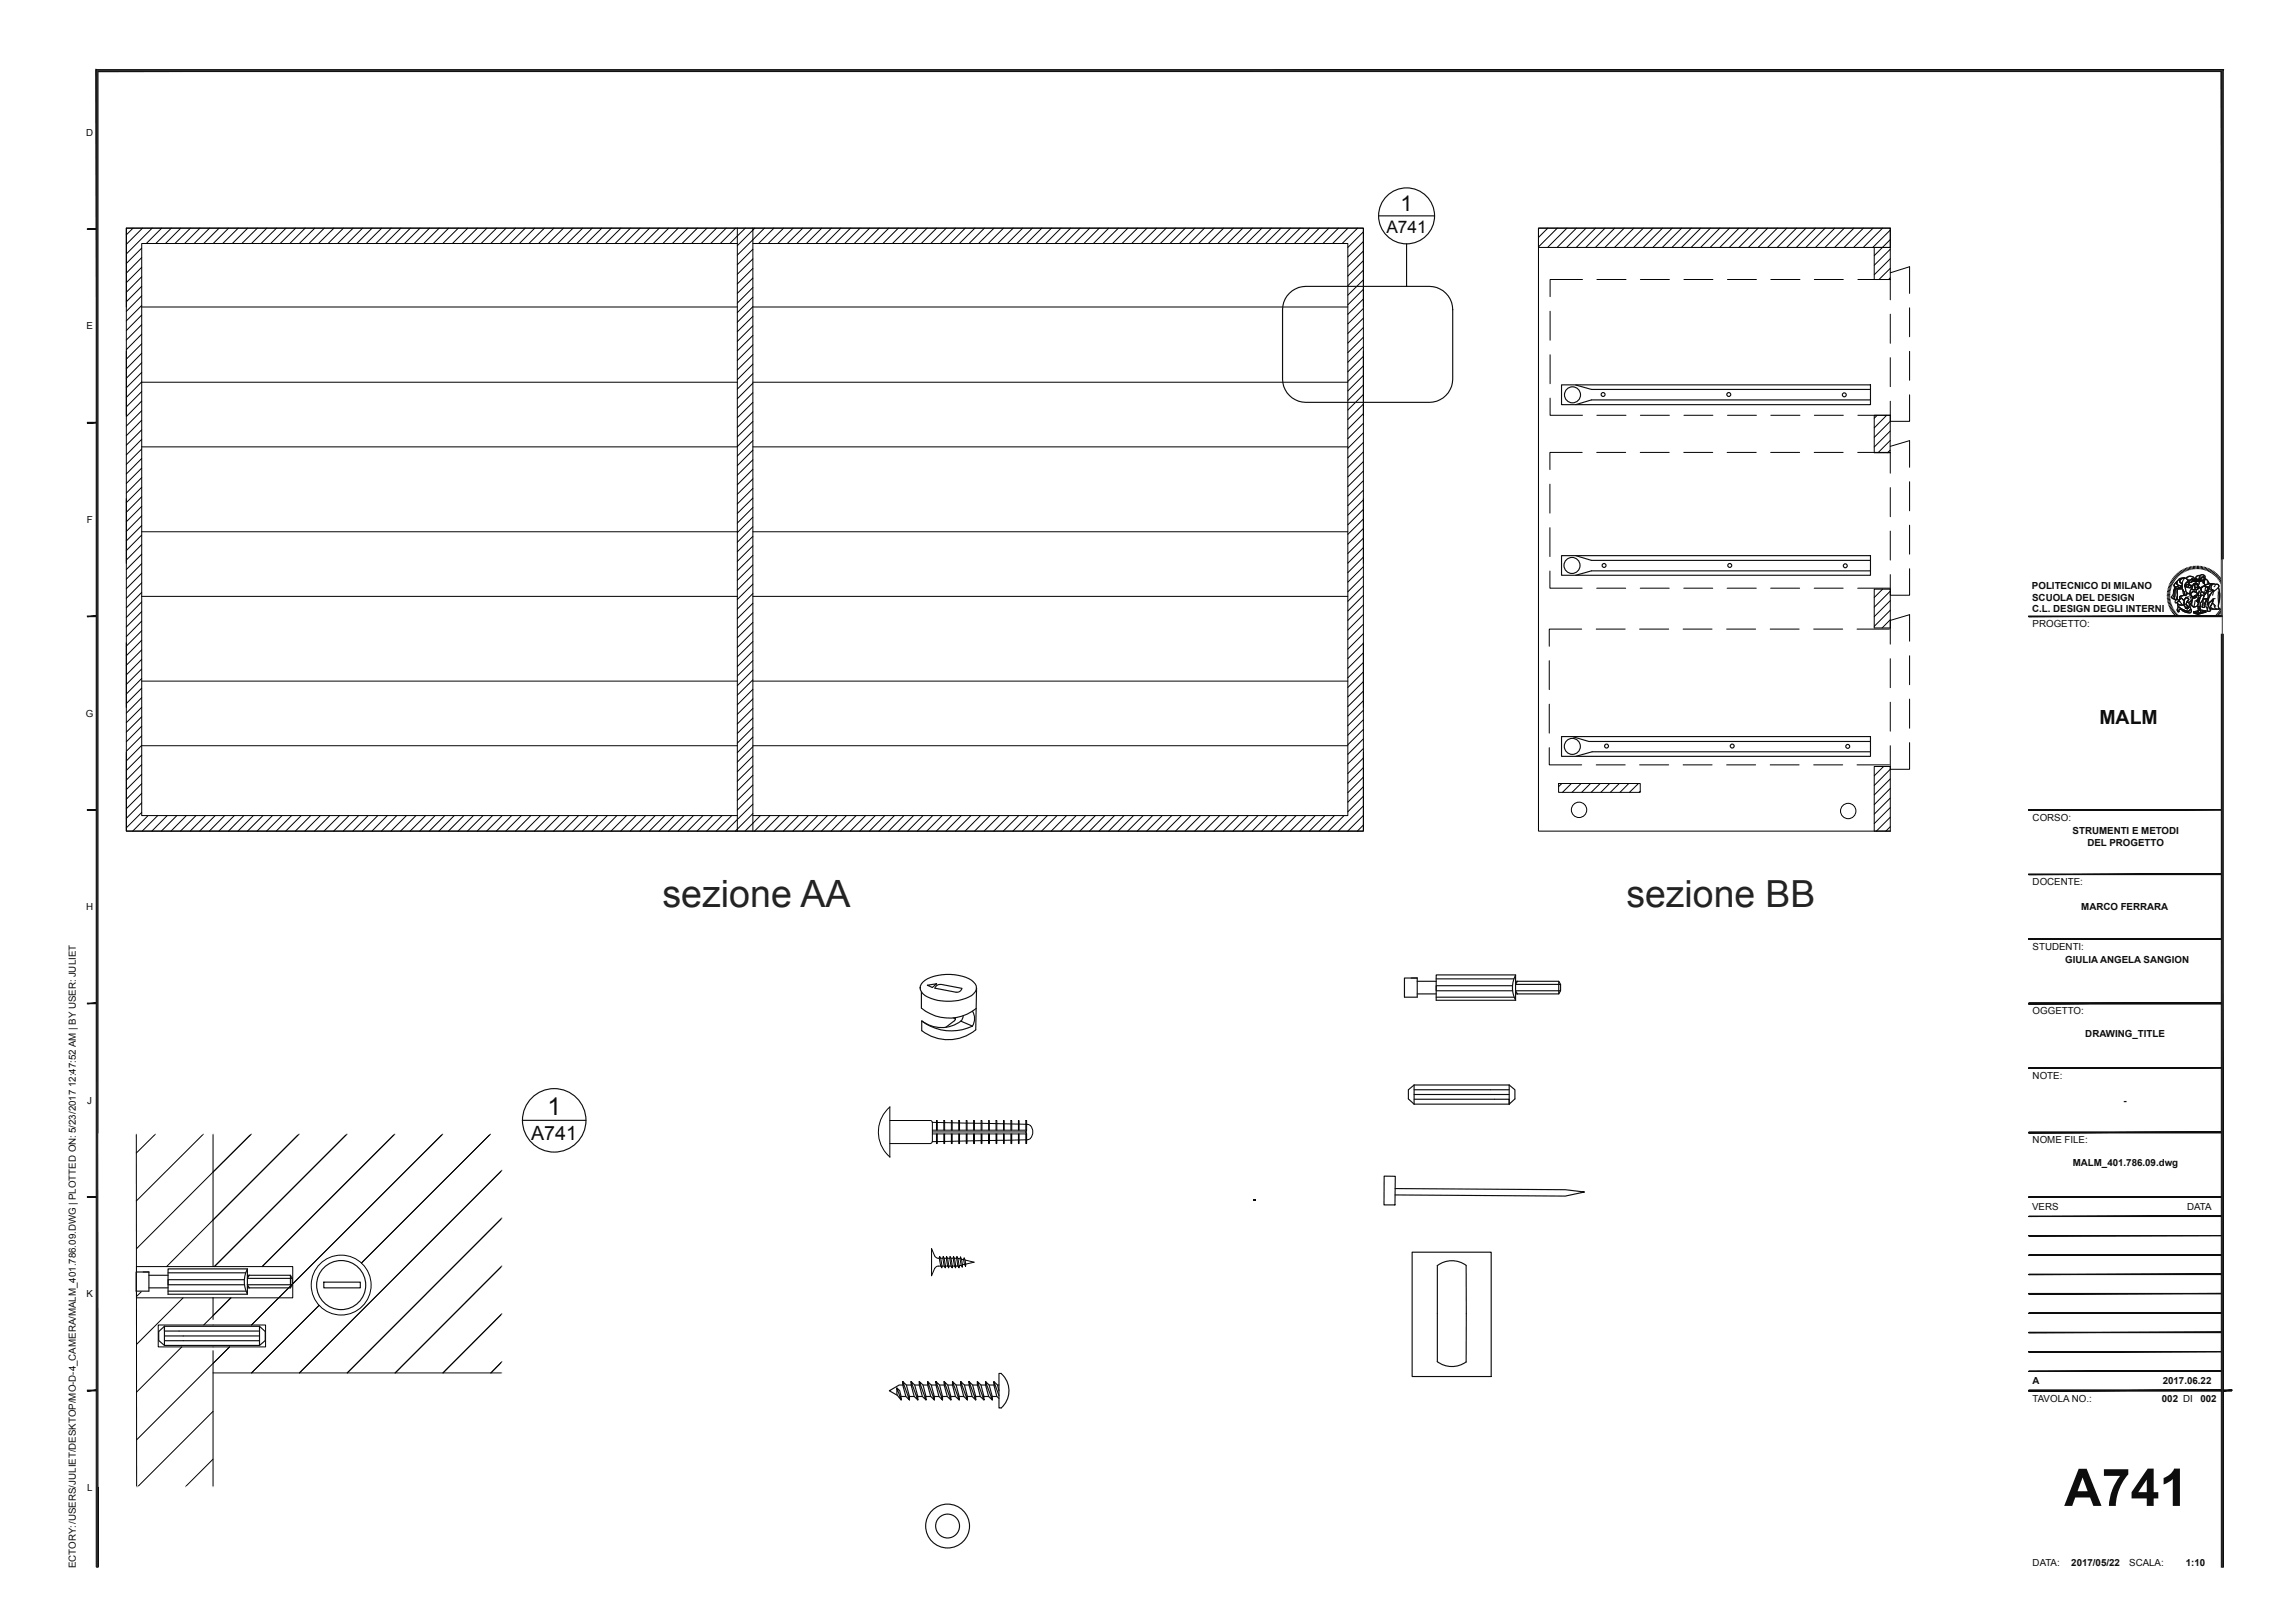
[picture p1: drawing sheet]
<svg xmlns="http://www.w3.org/2000/svg" width="594mm" height="420mm" viewBox="0 0 594 420" stroke-linecap="round" stroke-linejoin="round" font-family="sans-serif">
<defs><g id="words">
<text font-size="13.4" fill="#0d0d0d" x="534" y="389.7">A741</text>
<g font-size="9.7" fill="#222">
<text x="171.4" y="234.6">sezione AA</text>
<text x="420.8" y="234.6">sezione BB</text>
</g>
<text font-size="6.4" fill="#0d0d0d" x="141.6" y="288.5">1</text>
<text font-size="5.6" fill="#0d0d0d" x="362.3" y="54.6">1</text>
<text font-size="5.1" fill="#0d0d0d" x="137.4" y="294.9">A741</text>
<text font-size="5" fill="#0d0d0d" x="543.1" y="187.3">MALM</text>
<text font-size="4.5" fill="#0d0d0d" x="358.7" y="60.3">A741</text>
<g font-size="2.5" fill="#0d0d0d">
<text x="22.3" y="35.2">D</text>
<text x="22.4" y="85.2">E</text>
<text x="22.4" y="135.3">F</text>
<text x="525.7" y="152.4">POLITECNICO DI MILANO</text>
<text x="525.7" y="155.4">SCUOLA DEL DESIGN</text>
<text x="525.7" y="158.5">C.L. DESIGN DEGLI INTERNI</text>
<text x="525.9" y="162.3">PROGETTO:</text>
<text x="22.2" y="185.4">G</text>
<text x="525.9" y="212.4">CORSO:</text>
<text x="536.2" y="215.8">STRUMENTI E METODI</text>
<text x="540" y="218.8">DEL PROGETTO</text>
<text x="525.9" y="229">DOCENTE:</text>
<text x="22.3" y="235.5">H</text>
<text x="538.4" y="235.5">MARCO FERRARA</text>
<text x="525.9" y="245.8">STUDENTI:</text>
<text x="534.3" y="249.2">GIULIA ANGELA SANGION</text>
<text x="525.9" y="262.4">OGGETTO:</text>
<text x="539.5" y="268.4">DRAWING_TITLE</text>
<text x="525.9" y="279.1">NOTE:</text>
<text x="22.6" y="285.6">J</text>
<text x="549.4" y="285.6">-</text>
<text x="525.9" y="295.9">NOME FILE:</text>
<text x="536.2" y="301.8">MALM_401.786.09.dwg</text>
<text x="525.7" y="313.2">VERS</text>
<text x="565.8" y="313.2">DATA</text>
<text x="22.4" y="335.7">K</text>
<text x="525.9" y="358.2">A</text>
<text x="559.5" y="358.2">2017.06.22</text>
<text x="525.9" y="362.7">TAVOLA NO.:</text>
<text x="559.3" y="362.8">002 DI</text>
<text x="569.3" y="362.8">002</text>
<text x="22.5" y="385.8">L</text>
<text x="525.9" y="405.4">DATA:</text>
<text x="535.9" y="405.3">2017/05/22</text>
<text x="550.8" y="405.3">SCALA:</text>
<text x="565.5" y="405.3">1:10</text>
<text x="19.6" y="410.2" transform="rotate(-90 19.6 410.2)">DIRECTORY: /USERS/JULIET/DESKTOP/MO-D-4_CAMERA/MALM_401.786.09.DWG | PLOTTED ON: 5/23/2017 12:47:52 AM | BY USER: JULIET</text>
</g>
</g></defs>
<g fill="none" stroke="#000" stroke-width=".26">
<path d="M32.7 59h320v156.1h-320zM34.4 59l-1.7 1.8M36.9 59l-4.2 4.2M39.4 59l-6.7 6.7M41.8 59l-4 4M44.3 59l-4 4M46.8 59l-4 4M49.3 59l-4 4M51.7 59l-3.9 4M54.2 59l-4 4M56.7 59l-4 4M59.1 59l-3.9 4"/>
<path d="M61.6 59l-4 4M64.1 59l-4 4M66.6 59l-4 4M69 59l-3.9 4M71.5 59l-4 4M74 59l-4 4M76.5 59l-4 4M79 59l-4 4M81.4 59l-4 4M83.9 59l-4 4M86.4 59l-4 4M88.9 59l-4 4"/>
<path d="M91.4 59l-4.1 4M93.8 59l-4 4M96.3 59l-4 4M98.8 59l-4.1 4M101.2 59l-4 4M103.7 59l-4 4M106.2 59l-4 4M108.7 59l-4.1 4M111.1 59l-4 4M113.6 59l-4 4M116.1 59l-4 4M118.6 59l-4 4"/>
<path d="M121 59l-3.9 4M123.5 59l-4 4M126 59l-4 4M128.5 59l-4 4M130.9 59l-3.9 4M133.4 59l-4 4M135.9 59l-4 4M138.3 59l-3.9 4M140.8 59l-4 4M143.3 59l-4 4M145.8 59l-4 4M148.3 59l-4 4"/>
<path d="M150.7 59l-4 4M153.2 59l-4 4M155.7 59l-4 4M158.2 59l-4 4M160.7 59l-4.1 4M163.1 59l-4 4M165.6 59l-4 4M168.1 59l-4 4M170.6 59l-4.1 4M173 59l-4 4M175.5 59l-4 4M178 59l-4.1 4"/>
<path d="M180.4 59l-4 4M182.9 59l-4 4M185.4 59l-4 4M187.9 59l-4 4M190.3 59l-3.9 4M190.8 59v156.1M192.8 59l-4 4M194.8 59v156.1M195.3 59l-4.5 4.6M197.8 59l-7 7M200.2 59l-3.9 4M202.7 59l-4 4"/>
<path d="M205.2 59l-4 4M207.7 59l-4 4M210.1 59l-4 4M212.6 59l-4 4M215.1 59l-4 4M217.6 59l-4 4M220 59l-4 4M222.5 59l-4 4M225 59l-4 4M227.5 59l-4 4M230 59l-4.1 4M232.4 59l-4 4"/>
<path d="M234.9 59l-4 4M237.4 59l-4 4M239.9 59l-4.1 4M242.3 59l-4 4M244.8 59l-4 4M247.3 59l-4 4M249.7 59l-4 4M252.2 59l-4 4M254.7 59l-4 4M257.2 59l-4 4M259.6 59l-3.9 4M262.1 59l-4 4"/>
<path d="M264.6 59l-4 4M267.1 59l-4 4M269.5 59l-3.9 4M272 59l-4 4M274.5 59l-4 4M277 59l-4 4M279.4 59l-3.9 4M281.9 59l-4 4M284.4 59l-4 4M286.9 59l-4 4M289.3 59l-4 4M291.8 59l-4 4"/>
<path d="M294.3 59l-4 4M296.8 59l-4 4M299.3 59l-4.1 4M301.7 59l-4 4M304.2 59l-4 4M306.7 59l-4 4M309.2 59l-4.1 4M311.6 59l-4 4M314.1 59l-4 4M316.6 59l-4 4M319.1 59l-4.1 4M321.5 59l-4 4"/>
<path d="M324 59l-4 4M326.5 59l-4 4M328.9 59l-3.9 4M331.4 59l-4 4M333.9 59l-4 4M336.4 59l-4 4M338.8 59l-3.9 4M341.3 59l-4 4M343.8 59l-4 4M346.3 59l-4 4M348.7 59l-3.9 4M351.2 59l-4 4"/>
<path d="M398 59h91v5h-91zM400.4 59l-2.4 2.5M402.9 59l-4.9 4.9M405.4 59l-5 5M407.8 59l-5 5M410.3 59l-5 5M412.8 59l-5 5M415.2 59l-4.9 5M417.7 59l-5 5M420.2 59l-5 5M422.7 59l-5 5M425.2 59l-5 5"/>
<path d="M427.7 59l-5 5M430.1 59l-5 5M432.6 59l-5 5M435.1 59l-5 5M437.6 59l-5 5M440 59l-5 5M442.5 59l-5 5M445 59l-5 5M447.5 59l-5.1 5M449.9 59l-5 5M452.4 59l-5 5M454.9 59l-5 5"/>
<path d="M457.3 59l-5 5M459.8 59l-5 5M462.3 59l-5 5M464.8 59l-5 5M467.2 59l-5 5M469.7 59l-5 5M472.2 59l-5 5M474.7 59l-5 5M477.1 59l-5 5M479.6 59l-5 5M482.1 59l-5 5M484.6 59l-5 5"/>
<path d="M487 59l-5 5M489 59.5l-4.5 4.5M32.7 79.4v-20.4h320v20.4M36.7 64.2l-4 4M36.7 66.7l-4 4M36.7 69.2l-4 3.9M36.7 71.6l-4 4M36.7 74.1l-4 4M36.7 76.6l-4 4M36.7 79.1l-4 3.9M36.7 79.4h154.1M190.8 63h-154.1v148.1h154.1"/>
<path d="M194.8 63h153.9v148.1h-153.9M194.8 64.5l-4 4M194.8 67l-4 4M194.8 69.5l-4 4M194.8 71.9l-4 4M194.8 74.4l-4 4M194.8 76.9l-4 4M194.8 79.4l-4 4M194.8 79.4h153.9M352.7 60l-4 4M352.7 62.5l-4 4M352.7 65l-4 4"/>
<path d="M352.7 67.5l-4 3.9M352.7 69.9l-4 4M352.7 72.4l-4 4M352.7 74.9l-4 4M352.7 77.4l-4 3.9M352.7 79.8l-4 4M409.4 72.3h-8.4v4.5M413.1 72.3h7.6M424.4 72.3h7.5M435.7 72.3h7.4M446.9 72.3h7.5M458.1 72.3h7.6"/>
<path d="M469.4 72.3h7.5M480.7 72.3h8.3M489 64v-5h-91v156.1h91M489 64h-4.1v8.3M489 62l-4.1 4.1M489 64.5l-4.1 4.1M489 67l-4.1 4.1M489 69.5l-2.9 2.8M489 71.9l-.4 .4M489 70.6l5-1.6v6.9M489 64v13.6M494 79.7v7.4"/>
<path d="M32.7 90.8v16.8M36.7 81.5l-4 4M36.7 84l-4 4M36.7 86.5l-4 4M36.7 89l-4 3.9M36.7 91.4l-4 4M36.7 93.9l-4 4M36.7 96.4l-4 4M36.7 98.8l-4 4.1M36.7 98.9h154.1M194.8 84.3l-4 4M194.8 81.9l-4 3.9"/>
<path d="M194.8 86.8l-4 4M194.8 89.3l-4 4M194.8 91.8l-4 3.9M194.8 94.2l-4 4M194.8 96.7l-4 4M194.8 99.2l-4 4M194.8 98.9h153.9M352.7 82.3l-4 4M352.7 84.8l-4 4M352.7 87.3l-4 4M352.7 89.7l-4 4.1M352.7 92.2l-4 4"/>
<path d="M352.7 94.7l-4 4M352.7 97.1l-4 4.1M352.7 99.6l-4 4M352.7 90.8v16.8M401 80.5v7.5M401 91.8v7.5M489 81.3v7.5M489 92.6v7.5M494 90.9v7.5M36.7 101.3l-4 4M36.7 103.8l-4 4M36.7 106.3l-4 4"/>
<path d="M36.7 108.7l-4 4.1M36.7 111.2l-4 4M36.7 113.7l-4 4M36.7 116.2l-4 4M36.7 118.6l-4 4.1M36.7 115.6h154.1M194.8 101.6l-4 4M194.8 106.6l-4 4M194.8 111.5l-4 4.1M194.8 104.1l-4 4M194.8 109.1l-4 4M194.8 114l-4 4"/>
<path d="M194.8 116.5l-4 4M194.8 119l-4 4M194.8 115.6h153.9M352.7 102.1l-4 4M352.7 104.6l-4 4M352.7 107l-4 4.1M352.7 109.5l-4 4M352.7 112l-4 4M352.7 114.5l-4 4M352.7 116.9l-4 4.1M352.7 119.4l-4 4M401 103v4.5h8.4"/>
<path d="M409.3 117.1h-8.3v4.4M413.1 117.1h7.5M413.1 107.5h7.6M424.3 117.1h7.5M424.4 107.5h7.5M435.6 117.1h7.5M435.7 107.5h7.4M446.8 117.1h7.6M446.9 107.5h7.5M458.1 117.1h7.5M458.1 107.5h7.6M469.3 117.1h7.5"/>
<path d="M469.4 107.5h7.5M480.7 107.5h8.3M485.6 107.5l-.7 .7M488.1 107.5l-3.2 3.2M489 107.5h-4.1v9.7h4.1M489 109l-4.1 4.2M489 111.5l-4.1 4.2M489 114l-3.1 3.2M489 116.5l-.7 .7M489 115.5l5-1.5v6.9M489 117.1v5.4M489 107.5v9.6h-8.4"/>
<path d="M494 102.2v6.8h-5v-5.2M32.7 129v16.8M36.7 121.1l-4 4M36.7 123.6l-4 4M36.7 126.1l-4 4M36.7 128.5l-4 4.1M36.7 131l-4 4M36.7 133.5l-4 4M36.7 136l-4 4M36.7 138.5l-4 4M36.7 137.6h154.1M194.8 121.4l-4 4.1"/>
<path d="M194.8 126.4l-4 4M194.8 123.9l-4 4M194.8 128.9l-4 4M194.8 131.3l-4 4.1M194.8 133.8l-4 4M194.8 136.3l-4 4M194.8 138.8l-4 4M194.8 137.6h153.9M352.7 121.9l-4 4M352.7 124.4l-4 4M352.7 126.9l-4 4M352.7 129.4l-4 3.9"/>
<path d="M352.7 131.8l-4 4M352.7 134.3l-4 4M352.7 136.8l-4 4M352.7 139.3l-4 3.9M352.7 129v16.8M401 125.3v7.5M401 136.6v7.4M489 126.2v7.5M489 137.4v7.5M494 124.7v7.5M494 135.9v7.5M36.7 140.9l-4 4"/>
<path d="M36.7 143.4l-4 4M36.7 145.9l-4 4M36.7 148.4l-4 3.9M36.7 150.8l-4 4M36.7 153.3l-4 4M36.7 155.8l-4 4M36.7 158.3l-4 3.9M36.7 154.3h154.1M194.8 158.6l-4 4M194.8 148.7l-4 4M194.8 141.2l-4 4.1M194.8 143.7l-4 4"/>
<path d="M194.8 146.2l-4 4M194.8 151.2l-4 3.9M194.8 153.6l-4 4M194.8 156.1l-4 4M194.8 154.3h153.9M352.7 141.7l-4 4M352.7 144.2l-4 4M352.7 146.7l-4 3.9M352.7 149.1l-4 4M352.7 151.6l-4 4M352.7 154.1l-4 4M352.7 156.6l-4 4"/>
<path d="M352.7 159l-4 4.1M401 147.8v4.4h8.3M413.1 152.2h7.5M424.3 152.2h7.5M435.6 152.2h7.5M446.8 152.2h7.6M458.1 152.2h7.5M469.3 152.2h7.5M480.6 152.2h8.4M487 152.5l-2.1 2.1M489 153l-4.1 4.1M489 155.4l-4.1 4.2"/>
<path d="M489 157.9l-4.1 4.2M494 147.2v6.8h-5v-5.3M32.7 166.4v16.7M36.7 160.7l-4 4M36.7 163.2l-4 4M36.7 165.7l-4 4M36.7 168.2l-4 4M36.7 170.6l-4 4.1M36.7 173.1l-4 4M36.7 175.6l-4 4M36.7 178.1l-4 4M36.7 176.3h154.1"/>
<path d="M194.8 163.5l-4 4M194.8 168.5l-4 4M194.8 173.4l-4 4M194.8 161.1l-4 3.9M194.8 166l-4 4M194.8 171l-4 3.9M194.8 175.9l-4 4M194.8 178.4l-4 4M194.8 176.3h153.9M352.7 161.5l-4 4M352.7 164l-4 4M352.7 166.5l-4 4"/>
<path d="M352.7 168.9l-4 4.1M352.7 171.4l-4 4M352.7 173.9l-4 4M352.7 176.4l-4 4M352.7 178.8l-4 4.1M352.7 166.4v16.7M400.8 171v7.5M409.2 162.8h-8.4v4.4M413 162.8h7.5M424.2 162.8h7.5M435.4 162.8h7.5M446.7 162.8h7.5"/>
<path d="M458 162.8h7.5M469.2 162.8h7.5M480.4 162.8h8.4M489 162.5h-4.1v-10h4.1v14.2M489 160.4l-2.1 2.1M489 160.6l5-1.5v6.8M489 170.5v7.5M494 169.7v7.5M32.7 194.7v20.4h320v-20.4M36.7 180.5l-4 4.1M36.7 183l-4 4M36.7 185.5l-4 4"/>
<path d="M36.7 187.9l-4 4.1M36.7 190.4l-4 4M36.7 192.9l-4 4M36.7 195.4l-4 4M36.7 197.8l-4 4.1M36.7 193h154.1M194.8 183.3l-4 4.1M194.8 188.3l-4 4M194.8 195.7l-4 4M194.8 180.9l-4 4M194.8 185.8l-4 4M194.8 190.7l-4 4.1"/>
<path d="M194.8 193.2l-4 4M194.8 198.2l-4 4M194.8 193h153.9M352.7 181.3l-4 4M352.7 183.8l-4 4M352.7 186.2l-4 4.1M352.7 188.7l-4 4M352.7 191.2l-4 4M352.7 193.7l-4 4M352.7 196.2l-4 4M352.7 198.7l-4 3.9M400.8 193.5v4.4h8.4"/>
<path d="M400.8 182.2v7.5M413 197.9h7.5M424.2 197.9h7.5M435.4 197.9h7.5M446.7 197.9h7.5M458 197.9h7.5M469.2 197.9h7.5M480.4 197.9h8.4M484.9 198.4h4.1v16.7h-4.1zM487.3 198.4l-2.4 2.4M489 199.1l-4.1 4.2M489 181.7v7.5"/>
<path d="M494 192.2v6.9h-5v-6.1M494 180.9v7.6M36.7 200.3l-4 4M36.7 202.8l-4 4M36.7 205.3l-4 4M36.7 207.8l-4 4M36.7 210.3l-4 3.9M38.3 211.1l-4 4M40.8 211.1l-4 4M43.3 211.1l-4 4M45.8 211.1l-4.1 4M48.2 211.1l-4 4"/>
<path d="M50.7 211.1l-4 4M53.2 211.1l-4 4M55.7 211.1l-4.1 4M58.1 211.1l-4 4M60.6 211.1l-4 4M63.1 211.1l-4 4M65.5 211.1l-3.9 4M68 211.1l-4 4M70.5 211.1l-4 4M73 211.1l-4 4M75.4 211.1l-3.9 4M77.9 211.1l-4 4"/>
<path d="M80.4 211.1l-4 4M82.9 211.1l-4 4M85.3 211.1l-3.9 4M87.8 211.1l-4 4M90.3 211.1l-4 4M92.8 211.1l-4 4M95.2 211.1l-3.9 4M97.7 211.1l-4 4M100.2 211.1l-4 4M102.7 211.1l-4 4M105.2 211.1l-4.1 4M107.6 211.1l-4 4"/>
<path d="M110.1 211.1l-4 4M112.6 211.1l-4 4M115.1 211.1l-4.1 4M117.5 211.1l-4 4M120 211.1l-4 4M122.5 211.1l-4 4M125 211.1l-4.1 4M127.4 211.1l-4 4M129.9 211.1l-4 4M132.4 211.1l-4 4M134.9 211.1l-4 4M137.3 211.1l-4 4"/>
<path d="M139.8 211.1l-4 4M142.3 211.1l-4 4M144.7 211.1l-3.9 4M147.2 211.1l-4 4M149.7 211.1l-4 4M152.2 211.1l-4 4M154.6 211.1l-3.9 4M157.1 211.1l-4 4M159.6 211.1l-4 4M162.1 211.1l-4 4M164.5 211.1l-3.9 4M167 211.1l-4 4"/>
<path d="M169.5 211.1l-4 4M172 211.1l-4 4M174.5 211.1l-4 4M177 211.1l-4.1 4M179.4 211.1l-4 4M181.9 211.1l-4 4M184.4 211.1l-4.1 4M186.8 211.1l-4 4M189.3 211.1l-4 4M194.8 200.6l-4 4.1M194.8 205.6l-4 4M194.8 208.1l-7 7"/>
<path d="M194.8 210.5l-4.6 4.6M194.8 203.1l-4 4M196.7 211.1l-4 4M199.2 211.1l-4 4M201.7 211.1l-4 4M204.2 211.1l-4 4M206.6 211.1l-4 4M209.1 211.1l-4 4M211.6 211.1l-4 4M214.1 211.1l-4 4M216.5 211.1l-4 4M219 211.1l-4 4"/>
<path d="M221.5 211.1l-4 4M223.9 211.1l-3.9 4M226.4 211.1l-4 4M228.9 211.1l-4 4M231.4 211.1l-4 4M233.8 211.1l-3.9 4M236.3 211.1l-4 4M238.8 211.1l-4 4M241.3 211.1l-4 4M243.8 211.1l-4 4M246.3 211.1l-4.1 4M248.7 211.1l-4 4"/>
<path d="M251.2 211.1l-4 4M253.7 211.1l-4 4M256.1 211.1l-4 4M258.6 211.1l-4 4M261.1 211.1l-4 4M263.6 211.1l-4.1 4M266 211.1l-4 4M268.5 211.1l-4 4M271 211.1l-4 4M273.5 211.1l-4 4M275.9 211.1l-4 4M278.4 211.1l-4 4"/>
<path d="M280.9 211.1l-4 4M283.4 211.1l-4 4M285.8 211.1l-3.9 4M288.3 211.1l-4 4M290.8 211.1l-4 4M293.2 211.1l-3.9 4M295.7 211.1l-4 4M298.2 211.1l-4 4M300.7 211.1l-4 4M303.1 211.1l-3.9 4M305.6 211.1l-4 4M308.1 211.1l-4 4"/>
<path d="M310.6 211.1l-4 4M313.1 211.1l-4 4M315.6 211.1l-4.1 4M318 211.1l-4 4M320.5 211.1l-4 4M323 211.1l-4 4M325.5 211.1l-4.1 4M327.9 211.1l-4 4M330.4 211.1l-4 4M332.9 211.1l-4.1 4M335.3 211.1l-4 4M337.8 211.1l-4 4"/>
<path d="M340.3 211.1l-4 4M342.8 211.1l-4 4M345.2 211.1l-4 4M347.7 211.1l-4 4M352.7 201.1l-4 4M352.7 203.6l-4 4M352.7 206.1l-4 4M352.7 208.6l-6.5 6.5M352.7 211l-4 4.1M352.7 213.5l-1.5 1.6M403.2 202.8h21.1v2.2h-21.1zM404.1 202.8l-.9 .8"/>
<path d="M406.5 202.8l-2.3 2.2M409 202.8l-2.3 2.2M411.5 202.8l-2.3 2.2M414 202.8l-2.4 2.2M416.4 202.8l-2.3 2.2M418.9 202.8l-2.3 2.2M421.4 202.8l-2.3 2.2M423.9 202.8l-2.3 2.2M424.3 204.7l-.2 .3M489 201.6l-4.1 4.1M489 204l-4.1 4.2M489 206.5l-4.1 4.2"/>
<path d="M489 209l-4.1 4.1M489 211.5l-3.6 3.6M489 213.9l-1.1 1.2M324.4 310.5h.1"/>
<circle cx="408.5" cy="209.6" r="1.99"/>
<circle cx="478.2" cy="209.9" r="1.99"/>
</g>
<g fill="none" stroke="#0d0d0d" stroke-width=".3">
<path d="M356.7 55.9h14.4M333.6 75.9a6.2 6.2 0 0 1 4.2-1.8h32a6.1 6.1 0 0 1 6 6v18a6.1 6.1 0 0 1-6 6h-32a6.1 6.1 0 0 1-6-6v-18a5.9 5.9 0 0 1 1.8-4.2zM363.9 63.1v11M404 99.6h79.9v5.1h-79.9zM407.7 99.6l4 1.2h72.2M483.9 103.5h-72.2l-4 1.2M404 143.8h79.9v5.1h-79.9zM407.7 143.8l4 1.2h72.2M483.9 147.7h-72.2l-4 1.2M404 190.6h79.9v5.1h-79.9zM407 190.7l4.1 1.2h72.8M483.8 194.5h-71.9l-4.2 1.2"/>
<circle cx="363.9" cy="55.9" r="7.2"/>
<circle cx="406.8" cy="102.2" r="2.07"/>
<circle cx="414.7" cy="102.1" r=".51"/>
<circle cx="447.3" cy="102.1" r=".51"/>
<circle cx="477.1" cy="102.2" r=".51"/>
<circle cx="406.7" cy="146.3" r="2.07"/>
<circle cx="415" cy="146.3" r=".51"/>
<circle cx="447.5" cy="146.3" r=".51"/>
<circle cx="477.4" cy="146.4" r=".51"/>
<circle cx="406.8" cy="193.1" r="2.07"/>
<circle cx="415.6" cy="193.1" r=".51"/>
<circle cx="448.1" cy="193.1" r=".51"/>
<circle cx="478" cy="193.1" r=".51"/>
</g>
<path d="M324.4 310.5h.1" fill="none" stroke="#333" stroke-width=".26"/>
<path d="M324.4 310.5h.1" fill="none" stroke="#333" stroke-width=".26"/>
<path d="M324.4 310.5h.1" fill="none" stroke="#333" stroke-width=".26"/>
<path d="M324.4 310.5h.1" fill="none" stroke="#333" stroke-width=".26"/>
<path d="M324.4 310.5h.1" fill="none" stroke="#333" stroke-width=".26"/>
<path d="M324.4 310.5h.1" fill="none" stroke="#333" stroke-width=".26"/>
<path d="M324.4 310.5h.1" fill="none" stroke="#333" stroke-width=".26"/>
<path d="M324.4 310.5h.1" fill="none" stroke="#333" stroke-width=".26"/>
<path d="M324.4 310.5h.1" fill="none" stroke="#333" stroke-width=".26"/>
<path d="M324.4 310.5h.1" fill="none" stroke="#000" stroke-width=".26"/>
<path d="M324.4 310.5h.1" fill="none" stroke="#0d0d0d" stroke-width=".3"/>
<path d="M324.4 310.5h.1" fill="none" stroke="#000" stroke-width=".26"/>
<path d="M324.4 310.5h.1" fill="none" stroke="#0d0d0d" stroke-width=".3"/>
<path d="M324.4 310.5h.1" fill="none" stroke="#000" stroke-width=".26"/>
<path d="M324.4 310.5h.1" fill="none" stroke="#0d0d0d" stroke-width=".3"/>
<path d="M324.4 310.5h.1" fill="none" stroke="#000" stroke-width=".26"/>
<path d="M324.4 310.5h.1" fill="none" stroke="#0d0d0d" stroke-width=".3"/>
<path d="M324.4 310.5h.1" fill="none" stroke="#000" stroke-width=".26"/>
<path d="M324.4 310.5h.1" fill="none" stroke="#0d0d0d" stroke-width=".3"/>
<path d="M324.4 310.5h.1" fill="none" stroke="#000" stroke-width=".26"/>
<path d="M324.4 310.5h.1" fill="none" stroke="#0d0d0d" stroke-width=".3"/>
<path d="M324.4 310.5h.1" fill="none" stroke="#000" stroke-width=".26"/>
<path d="M324.4 310.5h.1" fill="none" stroke="#0d0d0d" stroke-width=".3"/>
<path d="M324.4 310.5h.1" fill="none" stroke="#000" stroke-width=".26"/>
<path d="M324.4 310.5h.1" fill="none" stroke="#0d0d0d" stroke-width=".3"/>
<path d="M324.4 310.5h.1" fill="none" stroke="#000" stroke-width=".26"/>
<path d="M324.4 310.5h.1" fill="none" stroke="#0d0d0d" stroke-width=".3"/>
<path d="M324.4 310.5h.1" fill="none" stroke="#000" stroke-width=".26"/>
<path d="M324.4 310.5h.1" fill="none" stroke="#0d0d0d" stroke-width=".3"/>
<path d="M324.4 310.5h.1" fill="none" stroke="#000" stroke-width=".26"/>
<path d="M324.4 310.5h.1" fill="none" stroke="#0d0d0d" stroke-width=".3"/>
<path d="M324.4 310.5h.1" fill="none" stroke="#000" stroke-width=".26"/>
<path d="M324.4 310.5h.1" fill="none" stroke="#0d0d0d" stroke-width=".3"/>
<path d="M324.4 310.5h.1" fill="none" stroke="#000" stroke-width=".26"/>
<path d="M324.4 310.5h.1" fill="none" stroke="#0d0d0d" stroke-width=".3"/>
<path d="M324.4 310.5h.1" fill="none" stroke="#000" stroke-width=".26"/>
<path d="M324.4 310.5h.1" fill="none" stroke="#0d0d0d" stroke-width=".3"/>
<path d="M324.4 310.5h.1" fill="none" stroke="#000" stroke-width=".26"/>
<path d="M324.4 310.5h.1" fill="none" stroke="#0d0d0d" stroke-width=".3"/>
<path d="M324.4 310.5h.1" fill="none" stroke="#000" stroke-width=".26"/>
<path d="M324.4 310.5h.1" fill="none" stroke="#0d0d0d" stroke-width=".3"/>
<path d="M324.4 310.5h.1" fill="none" stroke="#000" stroke-width=".26"/>
<path d="M324.4 310.5h.1" fill="none" stroke="#0d0d0d" stroke-width=".3"/>
<path d="M324.4 310.5h.1" fill="none" stroke="#000" stroke-width=".26"/>
<path d="M324.4 310.5h.1" fill="none" stroke="#0d0d0d" stroke-width=".3"/>
<path d="M324.4 310.5h.1" fill="none" stroke="#000" stroke-width=".26"/>
<path d="M324.4 310.5h.1" fill="none" stroke="#0d0d0d" stroke-width=".3"/>
<path d="M324.4 310.5h.1" fill="none" stroke="#000" stroke-width=".26"/>
<path d="M324.4 310.5h.1" fill="none" stroke="#0d0d0d" stroke-width=".3"/>
<path d="M324.4 310.5h.1" fill="none" stroke="#000" stroke-width=".26"/>
<path d="M324.4 310.5h.1" fill="none" stroke="#0d0d0d" stroke-width=".3"/>
<path d="M324.4 310.5h.1" fill="none" stroke="#000" stroke-width=".26"/>
<path d="M324.4 310.5h.1" fill="none" stroke="#0d0d0d" stroke-width=".3"/>
<path d="M324.4 310.5h.1" fill="none" stroke="#000" stroke-width=".26"/>
<path d="M324.4 310.5h.1" fill="none" stroke="#0d0d0d" stroke-width=".3"/>
<path d="M324.4 310.5h.1" fill="none" stroke="#000" stroke-width=".26"/>
<path d="M324.4 310.5h.1" fill="none" stroke="#0d0d0d" stroke-width=".3"/>
<path d="M324.4 310.5h.1" fill="none" stroke="#000" stroke-width=".26"/>
<path d="M324.4 310.5h.1" fill="none" stroke="#0d0d0d" stroke-width=".3"/>
<path d="M324.4 310.5h.1" fill="none" stroke="#000" stroke-width=".26"/>
<path d="M324.4 310.5h.1" fill="none" stroke="#0d0d0d" stroke-width=".3"/>
<path d="M324.4 310.5h.1" fill="none" stroke="#000" stroke-width=".26"/>
<path d="M324.4 310.5h.1" fill="none" stroke="#0d0d0d" stroke-width=".3"/>
<path d="M324.4 310.5h.1" fill="none" stroke="#000" stroke-width=".26"/>
<path d="M324.4 310.5h.1" fill="none" stroke="#0d0d0d" stroke-width=".3"/>
<path d="M324.4 310.5h.1" fill="none" stroke="#000" stroke-width=".26"/>
<path d="M324.4 310.5h.1" fill="none" stroke="#0d0d0d" stroke-width=".3"/>
<path d="M324.4 310.5h.1" fill="none" stroke="#000" stroke-width=".26"/>
<path d="M324.4 310.5h.1" fill="none" stroke="#0d0d0d" stroke-width=".3"/>
<path d="M324.4 310.5h.1" fill="none" stroke="#000" stroke-width=".26"/>
<path d="M324.4 310.5h.1" fill="none" stroke="#0d0d0d" stroke-width=".3"/>
<path d="M324.4 310.5h.1" fill="none" stroke="#000" stroke-width=".26"/>
<path d="M324.4 310.5h.1" fill="none" stroke="#0d0d0d" stroke-width=".3"/>
<path d="M324.4 310.5h.1" fill="none" stroke="#0d0d0d" stroke-width=".3"/>
<path d="M324.4 310.5h.1" fill="none" stroke="#0d0d0d" stroke-width=".3"/>
<path d="M324.4 310.5h.1" fill="none" stroke="#0d0d0d" stroke-width=".3"/>
<path d="M324.4 310.5h.1" fill="none" stroke="#0d0d0d" stroke-width=".3"/>
<path d="M324.4 310.5h.1" fill="none" stroke="#0d0d0d" stroke-width=".3"/>
<path d="M324.4 310.5h.1" fill="none" stroke="#0d0d0d" stroke-width=".3"/>
<path d="M324.4 310.5h.1" fill="none" stroke="#0d0d0d" stroke-width=".3"/>
<g fill="none" stroke="#000" stroke-width=".26">
<path d="M35.3 293.4v91.4M40.3 293.4l-5 5M52.7 293.4l-17.4 17.4M55.1 293.4v34.4M65 293.4l-29.7 29.8M77.4 293.4l-34.3 34.4M89.8 293.4l-34.3 34.4M102.2 293.4l-34.4 34.4M114.6 293.4l-49.5 49.5M126.9 293.4l-33.4 33.4M230.2 290h10.5l.5 .4M230.2 295.9h10.5"/>
<path d="M230.2 286.5v12.9M230.3 286.4a8.5 8.5 0 0 0 0 13M241.2 295.4l-.5 .5M241.2 290.4v5M241.2 290.4l1.1 .1M241.2 295.4h1.1M241.2 292.9h24.1M241.2 293.4h24.4M241.2 292.5h24.4M242.3 293.4v2.5h.2v-2.5M242.3 292.5v-2.5h.2v2.5M242.5 290.5h1.7"/>
<path d="M244.2 293.4v2.5h.2v-2.5M244.2 292.5v-2.5h.2v2.5M244.2 295.4h-1.7M244.4 290.5l1.7 .1M246.1 293.4v2.5h.2v-2.5M246.1 292.5v-2.5h.2v2.5M246.1 295.3l-1.7 .1M246.3 290.6h1.7M248 293.4v2.5h.2v-2.5M248 292.5v-2.5h.2v2.5M248 295.3h-1.7M248.2 290.6h1.8"/>
<path d="M250 293.4v2.5h.2v-2.5M250 292.5v-2.5h.2v2.5M250.2 290.6h1.7M251.9 293.4v2.5h.2v-2.5M251.9 292.5v-2.5h.2v2.5M251.9 295.2l-3.7 .1M252.1 290.7h1.7M253.8 293.4v2.5h.2v-2.5M253.8 292.5v-2.5h.2v2.5M253.8 295.2h-1.7M254 290.7h1.8M255.8 293.4v2.5h.1v-2.5"/>
<path d="M255.8 292.5v-2.5h.1v2.5M255.8 295.1l-1.8 .1M255.9 290.7l1.8 .1M255.9 295.1h1.8M257.7 293.4v2.5h.2v-2.5M257.7 292.5v-2.5h.2v2.5M257.9 290.8h1.7M257.9 295.1h1.7M259.6 293.4v2.5h.2v-2.5M259.6 292.5v-2.5h.2v2.5M259.8 290.8l1.7 .1M261.5 293.4v2.5h.2v-2.5"/>
<path d="M261.5 292.5v-2.5h.2v2.5M261.5 295l-1.7 .1M261.7 290.9h3.7M263.5 293.4v2.5h.2v-2.5M263.5 292.5v-2.5h.2v2.5M263.5 295h-1.8M265.3 292.9l.2 .1M265.4 293.4v2.5h.2v-2.5M265.4 292.5v-2.5h.2v2.5M265.4 295h-1.7M265.5 292.9l-.2 .1M265.5 293l.1 .4"/>
<path d="M265.6 290.9h.3M265.6 292.5l-.1 .4M265.9 291l.7 .3M266.6 291.3a2.13 2.13 0 0 1 .6 2.1 2.13 2.13 0 0 1-1.6 1.6M129.9 302.8l-52.4 52.5M129.9 315.2l-40.1 40.1M36.5 334.3l-1.2 1.2M47.4 335.9l-12.1 12M55.1 327.8h20.6v8.1h-20.6M55.1 327.8h-19.8v8.1h19.8M55.1 335.9v5.5M59.7 335.9l-7 7"/>
<path d="M82.5 337.8l-17.4 17.5M129.9 327.6l-27.7 27.7M129.9 340l-15.3 15.3M243 325.6h-.5l-.5-.3-1-2.2v7l1-2.1a1.39 1.39 0 0 1 1.4-.4M243.1 325.1l.3 .5 .3 2.5-.3-.5-.4-2zM243.4 325.6h.5M243.7 327.6h.6M244 325.1l.3 .5 .3 2.5-.3-.5-.4-2zM244.3 325.6h.5M244.6 327.6h.6M244.9 325.1l.3 .5 .2 2.5-.2-.5-.4-2zM245.2 325.6h.5"/>
<path d="M245.5 327.6h.5M245.8 325.1l.2 .5 .3 2.5-.3-.5-.3-2zM246 325.6h.6M246.4 327.6h.5M246.7 325.1l.2 .5 .3 2.5-.3-.5-.3-2zM246.9 325.6h.6M247.3 327.6h.3M247.6 325.1l.2 .5 .3 2.5-.3-.5-.3-2zM247.8 325.7l.6 .1M247.8 327.6h-.2M248.5 325.2l.5 2.1v.6l-.3-.5-.3-1.7zM248.7 327.4l-.5 .1"/>
<path d="M248.8 325.9l.5 .1M249.4 325.5l.3 .6 .1 1.6-.3-.5-.2-1.2zM249.5 327.2l-.5 .1M249.7 326.1l2.3 .5-2.1 .5M40.9 342.9h27.8v5.7h-27.8zM47 348.6l-11.7 11.7M55.1 355.3h74.8M55.1 349.5v35.3M59.4 348.6l-24.1 24M129.9 352.4l-2.9 2.9M55.1 365.2l-19.5 19.6M55.1 377.6l-7.1 7.2"/>
<circle cx="88.3" cy="332.6" r="7.7"/>
</g>
<g fill="none" stroke="#0d0d0d" stroke-width=".3">
<path d="M560.7 154.2h.6M560.7 153.4l.7 .1M560.7 153.8h.7M560.7 153.1l.7 .1M560.8 152.7l.7 .1M560.9 152.4l.7 .1M561 152l.6 .2M561.1 151.7l.6 .2M561.2 151.4l.6 .2M561.3 151l.7 .3M561.4 154.5h-.7M561.4 154.8h-.7"/>
<path d="M561.4 155.1l-.7 .1M561.5 155.4l-.7 .2M561.5 150.7l.6 .3M561.6 155.8l-.7 .1M561.6 156.1l-.6 .2M561.7 150.4l.6 .3M561.7 156.4l-.6 .2M561.8 156.7l-.6 .3M561.8 150.1l.6 .3M562 157l-.7 .3M562.1 149.8l.5 .4M562.1 157.3l-.6 .3"/>
<path d="M562.2 157.6l-.6 .3M562.3 149.5l.5 .4M562.4 157.8l-.6 .4M562.5 149.2l.5 .5M562.6 158.1l-.6 .4M562.7 149l.5 .4M562.8 158.4l-.6 .4M563 148.7l.5 .5M563 158.6l-.5 .5M563.2 158.9l-.5 .5M563.2 148.4l.5 .6M563.4 159.1l-.5 .5"/>
<path d="M563.5 148.2l.5 .5M563.7 159.4l-.5 .5M563.8 148l.4 .5M563.9 159.6l-.4 .5M564.1 147.8l.4 .6M564.2 159.8l-.4 .5M564.4 147.6l.3 .6M564.4 160l-.4 .5M564.7 147.4l.3 .6M565 147.3l.3 .6M565.4 147.1l.2 .6M565.7 147l.2 .6"/>
<path d="M566 146.9l.2 .6M566.4 146.8l.1 .6M566.7 146.7l.1 .6M566.8 153.5l.6-.4 .5 .1a.74 .74 0 0 1 .7 .8h-.4l-.6 .3a.48 .48 0 0 1-.5 .2 .48 .48 0 0 1-.3-.5zM567.1 146.6l.1 .7M567.2 154.4l.5 .4 .5-.3v-.3a.39 .39 0 0 0 .4-.3 .39 .39 0 0 0-.1-.4l-.6-.4h-.6l-.6 .7-.2-.1v-.5l.5-.8 .3 .2h.9l.3-.3a.28 .28 0 0 0 .4-.1 .28 .28 0 0 0-.1-.3l.7 .2 .1 1a.6 .6 0 0 0-.1 1l-.4 .6-.5 .3-.1 .4h-.3l.3 .3 .2-.1v.4l.2-.2-.2 .4a.99 .99 0 0 1-1.2 .9l-.8-.7 .4-.5 .1-1.1M567.4 146.5l.1 .7M567.5 158.4l2-.5 1.2 .2-2.1 .6zM567.8 146.5v.7M568.1 146.5l.1 .7M568.5 146.5v.7M568.6 158.7l2.1-.6v.3l-2.1 .6z"/>
<path d="M568.7 154.9h.1M568.8 146.5v.7M569 157l.2-.1 .1 1-.3-.5-.3 .7zM569.2 149a.82 .82 0 0 1 1.1 0 .82 .82 0 0 1 .1 1.1l-.4 .8v-.7l.3-.4-.2-.5a1.11 1.11 0 0 0-.9 1.2h-.2v-.8zM569.2 146.5l-.1 .7M569.5 149.5l.6-.3 .2 .6-.3 .4a.41 .41 0 0 1-.6 0 .41 .41 0 0 1 0-.5zM569.5 154.1l.9-.2-.5 1.3a1.85 1.85 0 0 0-.7 1.8h-.2l-.3 .5a3.4 3.4 0 0 1 .4-2.5zM569.6 146.6l-.1 .7M569.7 151.9l.6-.2 .5 .1a.6 .6 0 0 1 .6 .3 .6 .6 0 0 1 0 .6l-.4 .4a.64 .64 0 0 1-.8 .4h-.1a1.02 1.02 0 0 1-.4-1.6zM569.9 146.7l-.1 .6M570 155l.8-.1-.3 .9a.99 .99 0 0 0-.1 1.3h-.7zM570.3 151.6l1.1-.5h.8l-.7 .9z"/>
<path d="M570.3 146.8l-.2 .6M570.4 149.8l.6 .3 .6 .9-.9 .3a.77 .77 0 0 1-.3-1.2zM570.6 146.8l-.2 .7M570.9 153.1h.4l-.1 1.8-1.2 .1 .3-1.1zM570.9 147l-.2 .6M571.3 147.1l-.3 .6M571.5 156l1.1-1-.5 1.6a.93 .93 0 0 0-.2 1.3l-.4 .3a.32 .32 0 0 1-.4-.1 .32 .32 0 0 1 0-.4zM571.6 147.2l-.3 .7M571.9 147.4l-.3 .6M572.2 147.6l-.3 .5M572.4 151.2l.1-.1 .7 .2a.52 .52 0 0 1 .7 .1 .52 .52 0 0 1 0 .6l.4 1.6-.1 1.7a1.99 1.99 0 0 0 0 2.3l-2.4-.1-.1-.3 .5-.8 .4-1.4-1.5 1.4a6.6 6.6 0 0 1 1.4-3.5l.4-.1a.89 .89 0 0 1-.9-.6 .89 .89 0 0 1 .4-1zM572.4 159.9l.4 .5"/>
<path d="M572.6 147.7l-.4 .6M572.6 159.7l.5 .5M572.9 147.9l-.5 .6M572.9 159.5l.5 .5M573.1 148.1l-.4 .6M573.2 159.2l.4 .5M573.4 148.4l-.5 .5M573.4 159l.5 .5M573.6 158.8l.5 .4M573.7 148.6l-.5 .5M573.8 158.5l.5 .4M573.9 148.9l-.5 .4"/>
<path d="M574 158.3l.5 .4M574.2 149.2l-.5 .4M574.2 158l.6 .4M574.4 149.4l-.6 .4M574.4 157.7l.6 .4M574.5 157.5l.6 .3M574.6 149.7l-.6 .4M574.7 157.2l.6 .3M574.8 150l-.6 .4M574.8 156.9l.6 .2M574.9 156.6l.7 .2M575 150.3l-.6 .3"/>
<path d="M575 156.2l.7 .2M575.1 150.6l-.6 .3M575.1 155.9l.7 .2M575.2 155.6l.7 .2M575.3 155.3l.6 .1M575.3 150.9l-.6 .3M575.3 155h.7M575.3 154.7h.7M575.4 154.4h.6M575.4 154.1h.6M575.5 151.3l-.7 .2M575.6 151.6l-.7 .2"/>
<path d="M575.7 152l-.6 .1M575.8 152.3l-.7 .2M575.9 152.6l-.7 .2M575.9 153l-.6 .1M576 153.4h-.7M576 153.7h-.6M564.7 160.1l-.4 .6M565 160.3l-.4 .6M565.3 160.5l-.3 .6M565.6 160.6l-.3 .6M565.9 160.7l-.3 .7M566.2 160.8l-.2 .7"/>
<path d="M566.5 160.9l-.2 .7M566.8 161l-.1 .7M567.1 161.1l-.1 .6M567.4 161.1v.7M567.8 161.1l-.1 .7M568.1 161.1v.7M568.4 161.1l.1 .7M568.7 161.1l.1 .7M569.1 161.1v.7M569.4 161.1l.1 .6M569.7 161l.1 .7M570.1 161l.1 .6"/>
<path d="M570.4 160.9l.2 .6M570.7 160.8l.2 .6M571 160.6l.2 .7M571.3 160.5l.2 .6M571.5 160.4l.4 .6M571.8 160.2l.4 .6M572.1 160l.4 .6M238.4 256.7v4.2a11.2 11.2 0 0 0 14.2 .1M238.8 254.2a10.6 10.6 0 0 1 8.2-2 6.5 6.5 0 0 1 5.6 2.9 2.62 2.62 0 0 1-1.9 2.9 13.1 13.1 0 0 1-11.4-.4 2.11 2.11 0 0 1-.5-3.4zM239.9 255l2.4-.4-1.1 .9zM241.9 255.7l5.5 1.1M243.5 254.8a1.4 1.4 0 0 0-1.6 .9"/>
<path d="M243.5 254.7l5.3 1.1M248.8 255.8a1.27 1.27 0 0 1-1.4 1M252.6 255.7l-.2 10.8a11.2 11.2 0 0 1-13.9 .2v-2.5a12.7 12.7 0 0 0 13.1 1.3l-3-1.2M363.3 253.1h3.3v4.9h-3.3zM365.1 253.1h1.5M366.6 257.2h5M366.6 253.9h5M371.6 258h20.1M371.6 253.3h20M391.3 255.1h-19.7v1.3h19.7M392.1 253.9v-1.6h-20.5v6.6h20.5v-1.7M392.1 253.9v2.5"/>
<path d="M392.1 256.4h11.6M392.1 256.4l.5 .8M392.1 257.2h.5M392.1 253.9h.5M392.1 256.4v.8M392.1 252.3a6.8 6.8 0 0 0 0 6.6M392.6 253.9h10.7v3.3h-10.7M392.6 253.9l-.5 .8h11.6v1.7l-.4 .8M403.3 253.9l.4 .8M238.5 264.2a8.3 8.3 0 0 0 10.1 0M246.6 263.4l.6 .4M247.1 263.3l-.2 .8-2.3 1.8"/>
<path d="M249.2 262.9l-.2 .7-.4 .6M251.6 261.7l.5 1.6-.1 1.1-.4 1.1M365.8 280.8l-1.4 1.2v2.4l1.4 1.3M365.8 284.5h24.6v1.2M365.8 285.7h24.6M365.8 280.8h24.6M365.8 280.8v4.9M365.8 283.2h24.6M365.8 282h24.6M390.4 280.8l1.5 1.2v2.4l-1.5 1.3M390.4 280.8v4.9M358.1 304.4h2.9l-.1 7.4h-2.8z"/>
<path d="M360.9 307.6l44.1 .3 4.9 .6-4.9 1-44.1-.3M35.2 329.2h3.3v4.9h-3.3zM37 329.2h1.5M38.5 333.3h5M38.5 330h5M43.5 334.1h20.1M43.5 329.4h20M63.2 331.2h-19.7v1.3h19.7M64 330v-1.6h-20.5v6.5h20.5v-1.6M64 330v2.5M64 332.5h11.6M64 332.5l.5 .8"/>
<path d="M64 333.3h.5M64 330h.5M64 332.5v.8M64 328.4a6.8 6.8 0 0 0 0 6.5M64.5 330h10.6v3.3h-10.6M64.5 330l-.5 .8h11.6v1.7l-.5 .8M75.1 330l.5 .8M83.8 331.8h9.4v1.5h-9.4zM365.3 324h20.5v32.2h-20.5zM42.5 343.2l-1.4 1.4v2.3l1.4 1.3M42.5 343.2v1.2h24.6M42.5 343.2h24.6"/>
<path d="M42.5 348.2h24.6M42.5 343.2v5M42.5 345.7h24.6M42.5 346.9h24.6M67.1 343.2l1.5 1.4v2.3l-1.5 1.3M67.1 343.2v5M232 359.2l.7 .7 .4 1.5v.9l-1.1-3.1 .2 1.9 .9 1.2M233.6 357.5l.9 .9 .8 3v.9l-1.7-4.8v.9l.8 3 .9 .9M233.6 358.4h-1l-2.5 1.5 2.1 1.2M234.5 358.4h1.2M235.7 357.5l.9 .9 .8 3v.9l-1.7-4.8v.9l.8 3 .9 .9M236.6 358.4h1.2"/>
<path d="M237.8 357.5l1 .9 .8 3v.9l-1.8-4.8v.9l.8 3 1 .9M238.8 358.4h1.2M240 357.5l.9 .9 .8 3v.9l-1.7-4.8v.9l.8 3 .9 .9M240.9 358.4h1.2M242.1 357.5l1 .9 .7 3v.9l-1.7-4.8v.9l.8 3 .9 .9M243.1 358.4h1.2M244.3 357.5l.9 .9 .8 3v.9l-1.7-4.8v.9l.8 3 .9 .9M245.2 358.4h1.2M246.4 357.5l1 .9 .8 3v.9l-1.8-4.8v.9l.8 3 1 .9M247.4 358.4h1.1M248.5 357.5l1 .9 .8 3v.9l-1.8-4.8v.9l.8 3 1 .9M249.5 358.4h1.2"/>
<path d="M250.7 357.5l.9 .9 .8 3v.9l-1.7-4.8v.9l.8 3 .9 .9M251.6 358.4h1.3M252.9 357.5l.9 .9 .8 3v.9l-1.7-4.8v.9l.7 3 1 .9M253.8 358.4h1.2M255 357.5l.9 .9 .8 3v.9l-1.7-4.8v.9l.8 3 .9 .9M255.9 358.4h1.2M257.1 357.5l1 .9 .3 1.5M258.1 358.4h.3M259 355.4h-.6v8.9h.6a5.9 5.9 0 0 0 0-8.8M371.8 352.3a6.2 6.2 0 0 0 7.5 .1M371.9 352.4l-.1-24.9a6.2 6.2 0 0 1 7.5 0v25M233.1 361.4h1.3"/>
<path d="M235.3 361.4h1.2M237.4 361.4h1.2M239.6 361.4h1.2M241.7 361.4h1.2M243.8 361.4h1.3M246 361.4h1.2M248.2 361.4h1.1M250.3 361.4h1.2M252.4 361.4h1.2M254.6 361.4h1.2M256.7 361.4h1.2M258.4 361.2l-1.3-3.7v.9l.8 3 .5 .5"/>
<circle cx="88.3" cy="332.6" r="6.4"/>
<circle cx="245.2" cy="394.9" r="5.7"/>
<circle cx="245.2" cy="394.9" r="3.1"/>
</g>
<path d="M23.2 17.4h502.7v228.4h-502.7z" fill="none" stroke="#fff" stroke-width=".26"/>
<g fill="#0d0d0d" stroke="#0d0d0d" stroke-width=".26">
<path d="M574.7 18.5l.5 387v-387.5zM574.7 18.5l.5 387h-.5z"/>
<path d="M25.4 18.5h549.3l.5-.5zM24.9 18h550.3l-549.8 .5z"/>
<path d="M24.9 18v387.5h.5zM24.9 18l.5 .5v387z"/>
<path d="M22.6 109.5h2.5v-.2zM22.6 109.3h2.5l-2.5 .2z"/>
<path d="M22.6 59.4h2.5v-.2zM22.6 59.2h2.5l-2.5 .2z"/>
<path d="M22.6 209.7h2.5v-.2zM22.6 209.5h2.5l-2.5 .2z"/>
<path d="M22.6 259.7h2.5v-.1zM22.6 259.6h2.5l-2.5 .1z"/>
<path d="M22.6 309.8h2.5v-.1zM22.6 309.7h2.5l-2.5 .1z"/>
<path d="M22.6 359.9h2.5v-.2zM22.6 359.7h2.5l-2.5 .2z"/>
<path d="M22.6 159.6h2.5v-.2zM22.6 159.4h2.5l-2.5 .2z"/>
</g>
<path d="M568.2 155.3l.3 .1 .2-.6 .4-.1-.4 1.3v-.4h-.3zM568.7 154.9h.1" fill="none" stroke="#0d0d0d" stroke-width=".3"/>
<g fill="none" stroke="#0d0d0d" stroke-width=".3">
<path d="M562.6 151.8h.6a.8 .8 0 0 0 1.3-.1l.1 .6-.3 .1-1.3-.1-.3-.1zM562.6 151.7l.1 .5M562.8 152.3l-.3 .4-.1 1.4-.4 .8 .4 .1M562.9 150.8l.3-.3a.82 .82 0 0 0 .9 1.1l.3 .1-.5 .4-.5-.3-.5 .1a.45 .45 0 0 1-.5-.3 .45 .45 0 0 1 .3-.5zM562.9 152.4h.6l-.3 .6v2.2l-.8-.2zM563 152.3l-.1 .1a2.29 2.29 0 0 0-.2 2l-.3 .6 .7 .2M563.2 155.9a.8 .8 0 0 0 .9 .7l1-.2M563.4 150.2a1.89 1.89 0 0 1 1.8-.6 .99 .99 0 0 0-1.2 1l.6 .3-.1 .8-.5-.1a.78 .78 0 0 1-.8-.4 .78 .78 0 0 1 .2-1zM563.4 156.3a1.67 1.67 0 0 0 1.7 .1l.3 1 .3-.2 .1 .4v-.6l.3 .5-.2-.5 .4 .2-.3-.4a.51 .51 0 0 1-.4-.5 .51 .51 0 0 1 .4-.5l.2 .1 .3 .6a1.1 1.1 0 0 1-.2 1.6h-.7a2.62 2.62 0 0 1-2.2-1.8zM563.4 156.3a1.57 1.57 0 0 0 1.4 1.5l1.4 .6M563.4 152.4l1.2-.1 .6 1.2-.1 .5-.4 .2a.51 .51 0 0 0-.6 .1 .51 .51 0 0 0 0 .6l-.4 .4a.99 .99 0 0 1-.4-1.4l-.1-.9zM563.5 152.4l-.3 .3 .1 2.5"/>
<path d="M563.5 156.9l1 .7 .9 .5a.95 .95 0 0 0 1.3-.6 .66 .66 0 0 1 .1 1 .66 .66 0 0 1-1 0l-.9-.3a.75 .75 0 0 0-1.2-.3l.1 .3-.4 .1a.9 .9 0 0 1 .1-1.2zM563.5 157v.2a.75 .75 0 0 0 .1 1.2l.2-.2-.2-.1a.56 .56 0 0 1 .6-.5 .56 .56 0 0 1 .5 .5l.4 .2a1.81 1.81 0 0 0 1.7 .1v-.9M563.8 155.4l-.2-.1a.57 .57 0 0 0-.9 .2v.3a.44 .44 0 0 0 .5 .2 .44 .44 0 0 0 .3-.3 .53 .53 0 0 1 .8 .4l.1 .1M564 154.4l1.1-.4 .4 .1 .1-.4 .5-.1 .6 .2 .4 .7a.74 .74 0 0 1-.3 1.1v-.1a.67 .67 0 0 1-1 .2l.2-.3a.28 .28 0 0 0 .3-.3 .28 .28 0 0 0-.3-.3l-.4-.2-.5 .8a.9 .9 0 0 0-1.1-.5zM564 155l.1-.1a.76 .76 0 0 1 1 .8v.7a1.51 1.51 0 0 1-1.7-.2l-.2-.3 .7-.2-.1-.3zM564.2 149.9a.99 .99 0 0 1 1-.3 .99 .99 0 0 1 .8 .8l-.3 .4a1.92 1.92 0 0 0 .3 2.7l-.4 .2-.1 .4a.39 .39 0 0 1-.4-.2 .39 .39 0 0 1 0-.5l-.5-1.1v-1.4l-.6-.3-.1-.3zM564.3 154.7l.8 .7M564.3 154.8a.58 .58 0 0 0-.4 .8M564.6 152.3h-1.6a.5 .5 0 0 0-.6 .1 .5 .5 0 0 0-.1 .6l-.1 .8-.5 .7 .3 .3M564.7 152.7l.3 1.4M565 149.9a2.94 2.94 0 0 0-.1 3l.2 .5a.39 .39 0 0 0 0 .5 .39 .39 0 0 0 .4 .2l.1-.4 .5-.1a.98 .98 0 0 1-.7-1.3 1.5 1.5 0 0 1 .6-1.9 1.17 1.17 0 0 0-1.9-.7 1.31 1.31 0 0 0-.9 1.3l.2 .4 1 .3-.5 .4-.5-.3-.5 .1a.45 .45 0 0 1-.5-.3 .45 .45 0 0 1 .3-.5l.5-.6M565.1 154l-.4 .2a.51 .51 0 0 0-.6 .1 .51 .51 0 0 0 0 .6"/>
<path d="M565.2 149.6a.99 .99 0 0 0-1.2 1l.5 .3M565.5 151.5l.7-.3 .3 .2a.34 .34 0 0 0-.4 .2 .34 .34 0 0 0 .2 .4h-.3a.52 .52 0 0 1-.5-.5zM565.5 150.9l.9-.3-.1 .5-1.1 .5zM565.5 151.5a.61 .61 0 0 0 .8 .5M565.5 154.7a.52 .52 0 0 1 .7 .6l-.4 .5a.54 .54 0 0 0-.3 .6 .54 .54 0 0 0 .5 .4l.3 .4-.4-.2 .2 .5-.3-.5 .1 .6-.2-.4-.3 .2 .1-.1a1.99 1.99 0 0 1 0-2.6zM565.6 149.7a1.12 1.12 0 0 1 1.1-.6 1.12 1.12 0 0 1 .9 .8h-.2a.47 .47 0 0 0-.7 .2l-.6 .1-.2-.2M565.8 149.4a1.27 1.27 0 0 1 1.9 .4l-.3 .2-.3-.2-.4 .3a.68 .68 0 0 1-1-.6zM565.9 150l.6 .2 .6-.5 .3 .3-.2 .5-.4 .2-.4-.1-.5 .1zM566.1 153.6h.1a1.21 1.21 0 0 1 .8 1.8l-.2 .2M566.2 151.5h.9l-.3 .1v.4a.41 .41 0 0 1-.5 0 .41 .41 0 0 1-.1-.5zM566.2 155.9l.3 .6a1.1 1.1 0 0 1-.2 1.6h-.6M566.3 151.2l.2 .2"/>
<path d="M566.3 150.9v.2l-1.1 .5M566.3 154.5l-.7 .1M566.4 150.6l-.3 .5M566.5 154.1l.8 .5M566.6 151.5h.5l-.3 .1v.4a.41 .41 0 0 1-.5 0 .41 .41 0 0 1-.1-.5h.4l-.1 .1M566.7 154.6a.7 .7 0 0 1 .1 .9 .7 .7 0 0 1-.9 .2M566.7 156.4l.8 .7M566.7 153.8v-.1a.92 .92 0 0 1 1.5-.4l.4 .7-1.5 .4M566.9 150.5l.1 .1M567 152.4l-.4 .4-.1 .9M567 150.1l.2 .1M567.1 155.8v.9"/>
<path d="M567.1 150.1v.1M567.1 154.5l1.2-.5a.63 .63 0 0 1-.4 .7 .63 .63 0 0 1-.8-.2zM567.2 155.3l-.3 .8-.4 .5M567.4 150.3l.4-.2 .6 .2a.4 .4 0 0 1-.3 .3 .4 .4 0 0 1-.5-.2zM567.4 151.2a.89 .89 0 0 1 1.1-.1 .89 .89 0 0 1 .4 .9l-.2 .4a.25 .25 0 0 1-.3-.2 .25 .25 0 0 1 .2-.3 .55 .55 0 0 0-.2-.7 .55 .55 0 0 0-.8 .1l.2 .4a.52 .52 0 0 1-.1 .9 .52 .52 0 0 1-.7-.4zM567.4 150l-.2 .5-.4 .2-.4-.2-.5 .2M567.5 158.4l1.1 .3v.3l-1.1-.4zM567.5 158.4a6.2 6.2 0 0 1 3.2-.3l-2.1 .6zM567.7 151.2a.74 .74 0 0 1 .8 .2 .74 .74 0 0 1 .1 .9l-.2 .3h-.5zM567.8 150.1a.42 .42 0 0 1 .6-.3 .42 .42 0 0 1 .2 .6h-.1M567.9 155.5l-.4 1.6 1.1-.2M567.9 154.6h.1"/>
<path d="M567.9 149.9a.46 .46 0 0 1 .5 0 .46 .46 0 0 1 .2 .5h-.1l-.2-.3h-.5zM567.9 154.2l.2 .1M567.9 154.5l.2 .1M568 154.3h.1M568 151.3l.1 .1M568.1 151.3l-.2 .1M568.2 150.3l-.4-.2-.4 .2 .2 .1a.34 .34 0 0 0 .5 .3 .34 .34 0 0 0 .2-.6v.3M568.2 152.6v.7M568.3 154.1l-.1 .3a.49 .49 0 0 1-.4 .3 .49 .49 0 0 1-.5-.2M568.3 151.2l.3 .2-.1 .1M568.5 151.3a.41 .41 0 0 0-.7-.2 .41 .41 0 0 0 0 .6v.1a.48 .48 0 0 1 0 .7 .48 .48 0 0 1-.7 0 .48 .48 0 0 1 .1-.7l.1-.3a.79 .79 0 0 1 1.2-.4 .79 .79 0 0 1 .1 1.2l-.1-.3M568.5 151.6l-.1 .1"/>
<path d="M568.6 151.5v.4l-.1 .1h-.6M568.6 152.3l-.2 .3h-.5M568.6 158.7v.3M568.7 150.4v-.1a.8 .8 0 0 1 .1 1l-.1 .2M568.7 155.5l-.1 .4 .3-.1M568.8 149.9l.1 .4M568.8 151.9l-.1-.5a.91 .91 0 0 0 .1-1.2l-.1 .2-.2-.5a.49 .49 0 0 1-.4-.6 .49 .49 0 0 1 .6-.3h.5l-.2 .7v.8l.3-.1v-.4a.39 .39 0 0 0 .3 .4 .39 .39 0 0 0 .4-.2v.7l.2-.2 .4 .7-1.1 .7M568.9 155.2l-.1 .3-.1-.2M568.9 152.9l-.2 1.3M568.9 152.1l.5 .2M569 154.1l-.4 .4 .1 .4M569.1 154.7l-.4 .1-.2 .6h-.3l.3 .3 .2-.1"/>
<path d="M569.2 153l-.5 .8M569.2 149a.74 .74 0 0 1 1-.1 .74 .74 0 0 1 .2 .9l-.4 1.1v-.7l.3-.4-.2-.5a1.11 1.11 0 0 0-.9 1.2h-.2v-.8zM569.2 149h-.5a.6 .6 0 0 0-.6 .7M569.3 150a.39 .39 0 0 0 .3 .4 .39 .39 0 0 0 .4-.2M569.5 149.7l.2 .1M569.5 154.1l-.4 .6-.2 1.1a1.8 1.8 0 0 0-.2 1.7l.5-.6 .1 1.4-.3-.9-.4 1 .1-.9M569.6 150.2h.1M569.6 153.1a.6 .6 0 0 0-.1 1l.8-.2 .5-.6M569.6 149.8h.1M569.6 150.1h.1M569.9 149.9l.2 .1M570 149.9v.1"/>
<path d="M570.2 150.7l.4 .7M570.2 153.2h.1M570.4 153.9l-.5 1.3a1.85 1.85 0 0 0-.7 1.8M570.4 153.1l-.3 .1M570.4 149.8l.6 .3 .4 .6M570.4 153.4v.1M570.7 158.1v.3l-2.1 .6-1.1-.4v-.2M570.8 155l-.3 .8a.99 .99 0 0 0-.1 1.3h-.7l.2-2.1M571 152.8l-.1 .4M571 150.6l.6 .4M571 151.8l.4 .2 .1 .3M571.2 154.9l-1.2 .1"/>
<path d="M571.2 156.3l-.1 .3 .2 .1M571.3 153.1l-.1 1.7a2.22 2.22 0 0 0-.1 2.7M571.5 152a1.07 1.07 0 0 1 1.7-.8 .56 .56 0 0 1 .8 .2 .56 .56 0 0 1-.3 .8 1.26 1.26 0 0 1-2.2 .1M571.5 152.3l-.4 .5a.73 .73 0 0 1-.5 .7 .73 .73 0 0 1-.8-.3 .74 .74 0 0 1-.2-1.1 .74 .74 0 0 1 1.1 0l-.2 .8a.6 .6 0 0 0 .7-.6 .6 .6 0 0 0-.6-.6l-.9 .1-.3 .5v.3M571.6 153.8v.6M572 153l-.9 .1M572.1 157.2l.5 .4M572.3 151.1l-1.2 .1-.8 .4M572.4 156l.8 .9M572.5 153a6.4 6.4 0 0 0-1.4 3.4l1.5-1.4 .5-.1M572.5 151.1a.91 .91 0 0 0-.5 1.1 .91 .91 0 0 0 .9 .6M572.6 155l-.4 1.4a1.08 1.08 0 0 0-.3 1.5l-.4 .3a.31 .31 0 0 1-.4-.1 .31 .31 0 0 1 0-.4l.4-1.6"/>
<path d="M572.7 153l-.3 1M572.8 156.4a1.09 1.09 0 0 0 .7 1.2M573.1 151.5l-.3 .3M573.9 153.1l.1 3.4M573.9 152a8.6 8.6 0 0 1 0 4.8l.3 .8-2.4-.1M135.1 289.9h16.5"/>
<circle cx="143.4" cy="289.9" r="8.2"/>
</g>
<g fill="#fff" stroke="#fff" stroke-width=".26">
<path d="M549.9 159.5l30.8 4.3h-30.8z"/>
<path d="M549.9 159.5h25l5.8 4.3z"/>
<path d="M574.9 144.9h5.8l-5.8 14.6z"/>
<path d="M580.7 144.9v18.9l-5.8-4.3z"/>
</g>
<path d="M549.9 159.5h25v-14.6h5.8v18.9h-30.8zM331.7 245.8h104.3v118.1h-104.3zM25.6 293.4h104.3v91.4h-104.3zM202.9 405.5v-159.7h104.3v159.7" fill="none" stroke="#fff" stroke-width=".26"/>
<g fill="#0d0d0d" stroke="#0d0d0d" stroke-width=".26">
<path d="M574.9 359.9h2.5v-.2zM574.9 359.7h2.5l-2.5 .2z"/>
<path d="M524.8 359.7v.2l50.1-.2zM524.8 359.9l50.1-.2v.2z"/>
<path d="M524.8 359.7v.2l50.1-.2zM524.8 359.9l50.1-.2v.2z"/>
<path d="M524.8 354.8h50.1zM524.8 354.9l50.1-.1z"/>
<path d="M524.8 349.7h50.1zM524.8 349.9l50.1-.2z"/>
<path d="M524.8 344.7h50.1zM524.8 344.9l50.1-.2z"/>
<path d="M524.8 339.8h50.1zM524.8 339.9l50.1-.1z"/>
<path d="M524.8 334.7h50.1zM524.8 334.8l50.1-.1z"/>
<path d="M524.8 329.7h50.1zM524.8 329.8l50.1-.1z"/>
<path d="M524.8 324.7h50.1zM524.8 324.8l50.1-.1z"/>
<path d="M524.8 319.7h50.1zM524.8 319.8l50.1-.1z"/>
<path d="M524.8 226.3h50.1v-.1zM524.8 226.2h50.1l-50.1 .1z"/>
<path d="M524.8 243.1h50.1v-.2zM524.8 242.9h50.1l-50.1 .2z"/>
<path d="M524.8 242.9v.2l50.1-.2zM524.8 243.1l50.1-.2v.2z"/>
<path d="M524.8 259.6v.1l50.1-.1zM524.8 259.7l50.1-.1v.1z"/>
<path d="M524.8 159.6h50.1v-.2zM524.8 159.4h50.1l-50.1 .2z"/>
<path d="M524.8 259.6v.1l50.1-.1zM524.8 259.7l50.1-.1v.1z"/>
<path d="M524.8 276.3v.2l50.1-.2zM524.8 276.5l50.1-.2v.2z"/>
<path d="M524.8 259.6v.1l50.1-.1zM524.8 259.7l50.1-.1v.1z"/>
<path d="M524.8 259.6v.1l50.1-.1zM524.8 259.7l50.1-.1v.1z"/>
<path d="M524.8 209.7h50.1v-.2zM524.8 209.5h50.1l-50.1 .2z"/>
<path d="M524.8 293v.1l50.1-.1zM524.8 293.1l50.1-.1v.1z"/>
<path d="M524.8 293v.1l50.1-.1zM524.8 293.1l50.1-.1v.1z"/>
<path d="M524.8 314.7h50.1zM524.8 314.8l50.1-.1z"/>
<path d="M524.8 309.7v.1l50.1-.1zM524.8 309.8l50.1-.1v.1z"/>
<path d="M574.9 359.9h2.5v-.2zM574.9 359.7h2.5l-2.5 .2z"/>
</g>
<path d="M25.1 405.5v-387.2h549.8v387.2" fill="none" stroke="#333" stroke-width=".26"/>
<use href="#words"/>
</svg>
